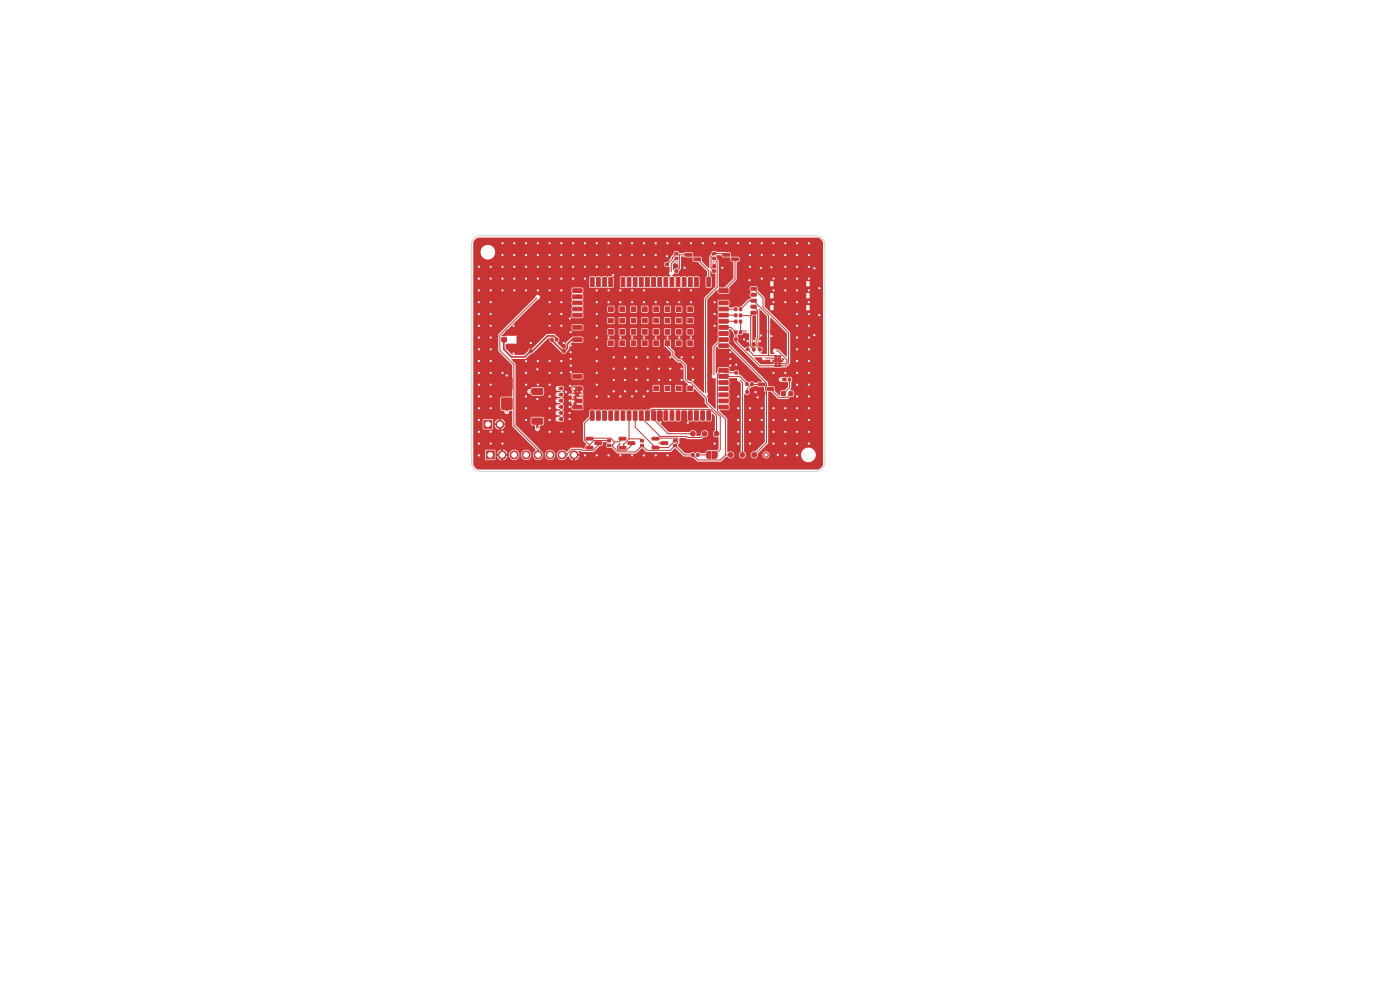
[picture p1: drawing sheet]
<svg xmlns="http://www.w3.org/2000/svg" width="297mm" height="210mm" viewBox="0 0 297 210" stroke-linecap="round" stroke-linejoin="round" font-family="sans-serif">
<g fill="#c83434" stroke="#c83434" stroke-width=".21">
<path d="M106.4 84.5h2.2v2.3h-2.2z"/>
<path d="M106.4 80.2h2.2v2.3h-2.2z"/>
<path d="M155.9 65.3h.4v.6h-.4z"/>
<path d="M156.9 65.3h.4v.6h-.4z"/>
<path d="M159.6 73.8h.6v.5h-.6z"/>
<path d="M159.6 72.9h.6v.5h-.6z"/>
<path d="M167.4 83.1h.8v.8h-.8z"/>
<path d="M165.8 83.1h.8v.8h-.8z"/>
<path d="M118.9 88.6h.5v.6h-.5z"/>
<path d="M119.8 88.6h.5v.6h-.5z"/>
<path d="M164.4 75.5h.4l.1 .2h-.5z"/>
<path d="M164.4 76h.4l.1 .2h-.5z"/>
<path d="M164.4 76.5h.4l.1 .2h-.5z"/>
<path d="M164.4 77h.4l.1 .2h-.5z"/>
<path d="M164.4 77.5h.4l.1 .2h-.5z"/>
<path d="M165.1 77.5h.5l.1 .2h-.5z"/>
<path d="M165.1 77h.5l.1 .2h-.5z"/>
<path d="M165.1 76.5h.5l.1 .2h-.5z"/>
<path d="M165.1 76h.5l.1 .2h-.5z"/>
<path d="M165.1 75.5h.5l.1 .2h-.5z"/>
<path d="M145.4 53.8h1.3l.1 .5h-1.4z"/>
<path d="M145.4 55.7h1.3l.1 .5h-1.4z"/>
<path d="M147.2 54.7h1.4l.1 .5-1.4 .1z"/>
<path d="M160.9 81.3h1.3l.1 .5h-1.4z"/>
<path d="M160.9 83.2h1.3l.1 .5h-1.4z"/>
<path d="M162.7 82.2h1.4l.1 .5-1.4 .1z"/>
<path d="M118.9 82.1h.5v.6h-.5z"/>
<path d="M119.8 82.1h.5v.6h-.5z"/>
<path d="M158.3 81.2h.4v.6h-.4z"/>
<path d="M159.3 81.2h.4v.6h-.4z"/>
<path d="M143.2 57.3h.6v.4h-.6z"/>
<path d="M143.2 56.3h.6v.4h-.6z"/>
<path d="M118.9 84.7h.5v.6h-.5z"/>
<path d="M119.8 84.7h.5v.6h-.5z"/>
<path d="M112.3 74.2h.6v.5h-.6z"/>
<path d="M112.3 73.3h.6v.5h-.6z"/>
<path d="M118.9 86h.5v.6h-.5z"/>
<path d="M119.8 86h.5v.6h-.5z"/>
<path d="M155.9 66.6h.4v.6h-.4z"/>
<path d="M156.9 66.6h.4v.6h-.4z"/>
<path d="M159.4 61l1-.1v.6l-1 .1z"/>
<path d="M159.4 63.5h1v.5l-1 .1z"/>
<path d="M159.4 66h1v.5l-1 .1z"/>
<path d="M159.4 59.7h1v.5l-1 .1z"/>
<path d="M159.4 62.2h1v.5l-1 .1z"/>
<path d="M159.4 64.8l1-.1v.6l-1 .1z"/>
<path d="M161.4 70.1h1.2l.1 .3-1.2 .1z"/>
<path d="M163.4 70.1h1.2l.1 .3-1.2 .1z"/>
<path d="M172.8 69.5h1.6v1.2h-1.6z"/>
<path d="M172.7 66.3h.6l.1 .4-.7 .1z"/>
<path d="M172.7 61.2h.6l.1 .4-.7 .1z"/>
<path d="M172.8 57.3h1.6v1.2h-1.6z"/>
<path d="M161.4 57.5h1.2l.1 .4h-1.2z"/>
<path d="M163.4 57.5h1.2l.1 .4h-1.2z"/>
<path d="M131.4 92.8h1.3l.1 .5h-1.4z"/>
<path d="M131.4 94.7h1.3l.1 .5h-1.4z"/>
<path d="M133.2 93.7h1.4l.1 .5-1.4 .1z"/>
<path d="M116.9 71.8h.4v.5h-.4z"/>
<path d="M117.9 71.8h.4v.5h-.4z"/>
<path d="M143.2 54.6h.6v.4h-.6z"/>
<path d="M143.2 53.6h.6v.4h-.6z"/>
<path d="M118.9 87.3h.5v.6h-.5z"/>
<path d="M119.8 87.3h.5v.6h-.5z"/>
<path d="M158.3 82.9h.4v.6h-.4z"/>
<path d="M159.3 82.9h.4v.6h-.4z"/>
<path d="M112.9 82.4h2.1l.2 .2v.9l-.3 .2h-1.9l-.2-.3z"/>
<path d="M112.9 79.4l2.1-.1 .2 .3v.9l-.3 .1h-1.9l-.2-.2z"/>
<path d="M150 95.9l.9-.1v1.5l-.6-.1-.4-.2v-.7z"/>
<path d="M151.2 95.8h.5l.4 .2v.9l-.2 .3-.7 .1z"/>
<path d="M151.2 54.6h.6v.4h-.6z"/>
<path d="M151.2 53.6h.6v.4h-.6z"/>
<path d="M152.5 86h1.9l.1 .7h-1.9z"/>
<path d="M152.5 84.7h1.9l.1 .7h-1.9z"/>
<path d="M152.5 83.4h1.9l.1 .7h-1.9z"/>
<path d="M152.5 82.1h1.9l.1 .7h-1.9z"/>
<path d="M152.5 80.8h1.9l.1 .7h-1.9z"/>
<path d="M152.5 79.5h1.9l.1 .7h-1.9z"/>
<path d="M152.5 78.2h1.9l.1 .7h-1.9z"/>
<path d="M152.5 76.9h1.9l.1 .7h-1.9z"/>
<path d="M152.5 75.6h1.9l.1 .7h-1.9z"/>
<path d="M152.5 74.3h1.9l.1 .7h-1.9z"/>
<path d="M152.5 73h1.9l.1 .7h-1.9z"/>
<path d="M152.5 71.7h1.9l.1 .7h-1.9z"/>
<path d="M152.5 70.4h1.9l.1 .7h-1.9z"/>
<path d="M152.5 69.1h1.9l.1 .7h-1.9z"/>
<path d="M152.5 67.8h1.9l.1 .7h-1.9z"/>
<path d="M152.5 66.5h1.9l.1 .7h-1.9z"/>
<path d="M152.5 65.2h1.9l.1 .7h-1.9z"/>
<path d="M152.5 63.9h1.9l.1 .7h-1.9z"/>
<path d="M152.5 62.6h1.9l.1 .7h-1.9z"/>
<path d="M152.5 61.3h1.9l.1 .7h-1.9z"/>
<path d="M150 58.9h.7v1.9h-.7z"/>
<path d="M148.7 58.9h.7v1.9h-.7z"/>
<path d="M147.4 58.9h.7v1.9h-.7z"/>
<path d="M146.1 58.9h.7v1.9h-.7z"/>
<path d="M144.8 58.9h.7v1.9h-.7z"/>
<path d="M143.5 58.9h.7v1.9h-.7z"/>
<path d="M142.2 58.9h.7v1.9h-.7z"/>
<path d="M140.9 58.9h.7v1.9h-.7z"/>
<path d="M139.6 58.9h.7v1.9h-.7z"/>
<path d="M138.3 58.9h.7v1.9h-.7z"/>
<path d="M137 58.9h.7v1.9h-.7z"/>
<path d="M135.7 58.9h.7v1.9h-.7z"/>
<path d="M134.4 58.9h.7v1.9h-.7z"/>
<path d="M133.1 58.9h.7v1.9h-.7z"/>
<path d="M131.8 58.9h.7v1.9h-.7z"/>
<path d="M130.5 58.9h.7v1.9h-.7z"/>
<path d="M129.2 58.9h.7v1.9h-.7z"/>
<path d="M127.9 58.9h.7v1.9h-.7z"/>
<path d="M126.6 58.9h.7v1.9h-.7z"/>
<path d="M125.3 58.9h.7v1.9h-.7z"/>
<path d="M121.5 61.3h1.9l.1 .7h-1.9z"/>
<path d="M121.5 62.6h1.9l.1 .7h-1.9z"/>
<path d="M121.5 63.9h1.9l.1 .7h-1.9z"/>
<path d="M121.5 65.2h1.9l.1 .7h-1.9z"/>
<path d="M121.5 66.5h1.9l.1 .7h-1.9z"/>
<path d="M121.5 67.8h1.9l.1 .7h-1.9z"/>
<path d="M121.5 69.1h1.9l.1 .7h-1.9z"/>
<path d="M121.5 70.4h1.9l.1 .7h-1.9z"/>
<path d="M121.5 71.7h1.9l.1 .7h-1.9z"/>
<path d="M121.5 73h1.9l.1 .7h-1.9z"/>
<path d="M121.5 74.3h1.9l.1 .7h-1.9z"/>
<path d="M121.5 75.6h1.9l.1 .7h-1.9z"/>
<path d="M121.5 76.9h1.9l.1 .7h-1.9z"/>
<path d="M121.5 78.2h1.9l.1 .7h-1.9z"/>
<path d="M121.5 79.5h1.9l.1 .7h-1.9z"/>
<path d="M121.5 80.8h1.9l.1 .7h-1.9z"/>
<path d="M121.5 82.1h1.9l.1 .7h-1.9z"/>
<path d="M121.5 83.4h1.9l.1 .7h-1.9z"/>
<path d="M121.5 84.7h1.9l.1 .7h-1.9z"/>
<path d="M121.5 86h1.9l.1 .7h-1.9z"/>
<path d="M125.3 87.2h.7v1.9h-.7z"/>
<path d="M126.6 87.2h.7v1.9h-.7z"/>
<path d="M127.9 87.2h.7v1.9h-.7z"/>
<path d="M129.2 87.2h.7v1.9h-.7z"/>
<path d="M130.5 87.2h.7v1.9h-.7z"/>
<path d="M131.8 87.2h.7v1.9h-.7z"/>
<path d="M133.1 87.2h.7v1.9h-.7z"/>
<path d="M134.4 87.2h.7v1.9h-.7z"/>
<path d="M135.7 87.2h.7v1.9h-.7z"/>
<path d="M137 87.2h.7v1.9h-.7z"/>
<path d="M138.3 87.2h.7v1.9h-.7z"/>
<path d="M139.6 87.2h.7v1.9h-.7z"/>
<path d="M140.9 87.2h.7v1.9h-.7z"/>
<path d="M142.2 87.2h.7v1.9h-.7z"/>
<path d="M143.5 87.2h.7v1.9h-.7z"/>
<path d="M144.8 87.2h.7v1.9h-.7z"/>
<path d="M146.1 87.2h.7v1.9h-.7z"/>
<path d="M147.4 87.2h.7v1.9h-.7z"/>
<path d="M148.7 87.2h.7v1.9h-.7z"/>
<path d="M150 87.2h.7v1.9h-.7z"/>
<path d="M145.9 81.9h1v1h-1z"/>
<path d="M143.5 81.9h1v1h-1z"/>
<path d="M141.1 81.9h1v1h-1z"/>
<path d="M138.7 81.9h1v1h-1z"/>
<path d="M136.3 81.9h1v1h-1z"/>
<path d="M133.9 81.9h1v1h-1z"/>
<path d="M131.5 81.9h1v1h-1z"/>
<path d="M129.1 81.9h1v1h-1z"/>
<path d="M145.9 79.5h1v1h-1z"/>
<path d="M143.5 79.5h1v1h-1z"/>
<path d="M141.1 79.5h1v1h-1z"/>
<path d="M138.7 79.5h1v1h-1z"/>
<path d="M136.3 79.5h1v1h-1z"/>
<path d="M133.9 79.5h1v1h-1z"/>
<path d="M131.5 79.5h1v1h-1z"/>
<path d="M129.1 79.5h1v1h-1z"/>
<path d="M145.9 77.1h1v1h-1z"/>
<path d="M143.5 77.1h1v1h-1z"/>
<path d="M141.1 77.1h1v1h-1z"/>
<path d="M138.7 77.1h1v1h-1z"/>
<path d="M136.3 77.1h1v1h-1z"/>
<path d="M133.9 77.1h1v1h-1z"/>
<path d="M131.5 77.1h1v1h-1z"/>
<path d="M129.1 77.1h1v1h-1z"/>
<path d="M145.9 74.7h1v1h-1z"/>
<path d="M143.5 74.7h1v1h-1z"/>
<path d="M141.1 74.7h1v1h-1z"/>
<path d="M138.7 74.7h1v1h-1z"/>
<path d="M136.3 74.7h1v1h-1z"/>
<path d="M133.9 74.7h1v1h-1z"/>
<path d="M131.5 74.7h1v1h-1z"/>
<path d="M129.1 74.7h1v1h-1z"/>
<path d="M145.9 72.3h1v1h-1z"/>
<path d="M143.5 72.3h1v1h-1z"/>
<path d="M141.1 72.3h1v1h-1z"/>
<path d="M138.7 72.3h1v1h-1z"/>
<path d="M136.3 72.3h1v1h-1z"/>
<path d="M133.9 72.3h1v1h-1z"/>
<path d="M131.5 72.3h1v1h-1z"/>
<path d="M129.1 72.3h1v1h-1z"/>
<path d="M145.9 69.9h1v1h-1z"/>
<path d="M143.5 69.9h1v1h-1z"/>
<path d="M141.1 69.9h1v1h-1z"/>
<path d="M138.7 69.9h1v1h-1z"/>
<path d="M136.3 69.9h1v1h-1z"/>
<path d="M133.9 69.9h1v1h-1z"/>
<path d="M131.5 69.9h1v1h-1z"/>
<path d="M129.1 69.9h1v1h-1z"/>
<path d="M145.9 67.5h1v1h-1z"/>
<path d="M143.5 67.5h1v1h-1z"/>
<path d="M141.1 67.5h1v1h-1z"/>
<path d="M138.7 67.5h1v1h-1z"/>
<path d="M136.3 67.5h1v1h-1z"/>
<path d="M133.9 67.5h1v1h-1z"/>
<path d="M131.5 67.5h1v1h-1z"/>
<path d="M129.1 67.5h1v1h-1z"/>
<path d="M145.9 65.1h1v1h-1z"/>
<path d="M143.5 65.1h1v1h-1z"/>
<path d="M141.1 65.1h1v1h-1z"/>
<path d="M138.7 65.1h1v1h-1z"/>
<path d="M136.3 65.1h1v1h-1z"/>
<path d="M133.9 65.1h1v1h-1z"/>
<path d="M131.5 65.1h1v1h-1z"/>
<path d="M129.1 65.1h1v1h-1z"/>
<path d="M141.2 55.8h.6v.5h-.6z"/>
<path d="M141.2 54.9h.6v.5h-.6z"/>
<path d="M158.3 73.8h.6v.5h-.6z"/>
<path d="M158.3 72.9h.6v.5h-.6z"/>
<path d="M155.9 78.8h.6v.5h-.6z"/>
<path d="M155.9 77.9h.6v.5h-.6z"/>
<path d="M155.9 70.2h.4v.6h-.4z"/>
<path d="M156.9 70.2h.4v.6h-.4z"/>
<path d="M135.9 94.3h.6v.4h-.6z"/>
<path d="M135.9 93.3h.6v.4h-.6z"/>
<path d="M102.7 89.1h1.7v1.7h-1.7z"/>
<path d="M138.4 92.8h1.3l.1 .5h-1.4z"/>
<path d="M138.4 94.7h1.3l.1 .5h-1.4z"/>
<path d="M140.2 93.7h1.4l.1 .5-1.4 .1z"/>
<path d="M166.3 80.2h.4v.6h-.4z"/>
<path d="M167.3 80.2h.4v.6h-.4z"/>
<path d="M153.4 53.8h1.3l.1 .5h-1.4z"/>
<path d="M153.4 55.7h1.3l.1 .5h-1.4z"/>
<path d="M155.2 54.7h1.4l.1 .5-1.4 .1z"/>
<path d="M160.9 73.8h.6v.5h-.6z"/>
<path d="M160.9 72.9h.6v.5h-.6z"/>
<path d="M142.9 94.3h.6v.4h-.6z"/>
<path d="M142.9 93.3h.6v.4h-.6z"/>
<path d="M112.9 88.7h2.1l.2 .2v.9l-.3 .2h-1.9l-.2-.3z"/>
<path d="M112.9 85.7l2.1-.1 .2 .2v1l-.3 .1h-1.9l-.2-.2z"/>
<path d="M146.8 96.2h.4v.6h-.4z"/>
<path d="M147.8 96.2h.4v.6h-.4z"/>
<path d="M155.9 71.7h.5v.6h-.5z"/>
<path d="M156.8 71.7h.5v.6h-.5z"/>
<path d="M119.3 74.2h.6v.5h-.6z"/>
<path d="M119.3 73.3h.6v.5h-.6z"/>
<path d="M128.9 94.3h.6v.4h-.6z"/>
<path d="M128.9 93.3h.6v.4h-.6z"/>
<path d="M124.4 92.8h1.3l.1 .5h-1.4z"/>
<path d="M124.4 94.7h1.3l.1 .5h-1.4z"/>
<path d="M126.2 93.7h1.4l.1 .5-1.4 .1z"/>
<path d="M118.9 83.4h.5v.6h-.5z"/>
<path d="M119.8 83.4h.5v.6h-.5z"/>
<path d="M155.9 67.9h.4v.6h-.4z"/>
<path d="M156.9 67.9h.4v.6h-.4z"/>
<path d="M151.2 57.3h.6v.4h-.6z"/>
<path d="M151.2 56.3h.6v.4h-.6z"/>
<path d="M106.5 71.6h.9v.9h-.9z"/>
<path d="M107.4 70.1h2l.2 .2v.6l-.3 .2h-1.8l-.1-.2z"/>
<path d="M107.4 73.1l2-.1 .2 .3v.6l-.3 .1h-1.8l-.1-.2z"/>
<path d="M103.1 95.7h1.7v1.7h-1.7z"/>
<circle cx="147" cy="92" r=".5"/>
<circle cx="152" cy="92" r=".5"/>
<circle cx="165" cy="96.5" r=".5"/>
<circle cx="160" cy="96.5" r=".5"/>
<circle cx="155" cy="96.5" r=".5"/>
<circle cx="162.5" cy="96.5" r=".5"/>
<circle cx="106" cy="90" r=".85"/>
<circle cx="149.5" cy="92" r=".5"/>
<circle cx="157.5" cy="96.5" r=".5"/>
<circle cx="106.5" cy="96.5" r=".85"/>
<circle cx="109.1" cy="96.5" r=".85"/>
<circle cx="111.6" cy="96.5" r=".85"/>
<circle cx="114.2" cy="96.5" r=".85"/>
<circle cx="116.7" cy="96.5" r=".85"/>
<circle cx="119.2" cy="96.5" r=".85"/>
<circle cx="121.8" cy="96.5" r=".85"/>
</g>
<g fill="#ececec" stroke="#ececec" stroke-width=".21">
<circle cx="112.4" cy="83" r=".25"/>
<circle cx="118.4" cy="82.4" r=".25"/>
<circle cx="123.2" cy="83.7" r=".25"/>
<circle cx="162.5" cy="96.5" r=".25"/>
<circle cx="121.6" cy="85.2" r=".25"/>
<circle cx="118.4" cy="87.6" r=".25"/>
<circle cx="118.4" cy="86.3" r=".25"/>
<circle cx="118.4" cy="83.7" r=".25"/>
<circle cx="118.4" cy="88.9" r=".25"/>
<circle cx="121.7" cy="82.5" r=".25"/>
<circle cx="114" cy="91" r=".25"/>
<circle cx="107.5" cy="87.3" r=".25"/>
<circle cx="118.4" cy="85" r=".25"/>
<circle cx="121.7" cy="83.9" r=".25"/>
<circle cx="165.7" cy="80.5" r=".25"/>
<circle cx="145.9" cy="89.7" r=".25"/>
<circle cx="116.6" cy="91.6" r=".25"/>
<circle cx="131.6" cy="84.1" r=".25"/>
<circle cx="139.1" cy="64.1" r=".25"/>
<circle cx="121.6" cy="59.1" r=".25"/>
<circle cx="114" cy="78.3" r=".25"/>
<circle cx="139.1" cy="96.6" r=".25"/>
<circle cx="101.6" cy="79.1" r=".25"/>
<circle cx="120.8" cy="86.3" r=".25"/>
<circle cx="139.1" cy="71.6" r=".25"/>
<circle cx="156.6" cy="84.1" r=".25"/>
<circle cx="132.6" cy="75.8" r=".25"/>
<circle cx="173.8" cy="61.1" r=".25"/>
<circle cx="124.1" cy="56.6" r=".25"/>
<circle cx="151.5" cy="55.7" r=".25"/>
<circle cx="136.6" cy="61.6" r=".25"/>
<circle cx="104.1" cy="59.1" r=".25"/>
<circle cx="166.6" cy="79.1" r=".25"/>
<circle cx="169.1" cy="79.1" r=".25"/>
<circle cx="140.1" cy="89.6" r=".25"/>
<circle cx="126.6" cy="84.1" r=".25"/>
<circle cx="109.1" cy="61.6" r=".25"/>
<circle cx="136.6" cy="84.1" r=".25"/>
<circle cx="169.1" cy="96.6" r=".25"/>
<circle cx="111.6" cy="51.6" r=".25"/>
<circle cx="147" cy="80.6" r=".25"/>
<circle cx="104.1" cy="81.6" r=".25"/>
<circle cx="116.6" cy="51.6" r=".25"/>
<circle cx="166.6" cy="61.6" r=".25"/>
<circle cx="136.6" cy="96.6" r=".25"/>
<circle cx="171.6" cy="69.1" r=".25"/>
<circle cx="111.6" cy="81.6" r=".25"/>
<circle cx="158.6" cy="72.4" r=".25"/>
<circle cx="142.2" cy="80.6" r=".25"/>
<circle cx="112.6" cy="72.8" r=".25"/>
<circle cx="126.6" cy="79.1" r=".25"/>
<circle cx="166.6" cy="91.6" r=".25"/>
<circle cx="104.1" cy="94.1" r=".25"/>
<circle cx="161.4" cy="71.2" r=".25"/>
<circle cx="106.6" cy="61.6" r=".25"/>
<circle cx="114.1" cy="56.6" r=".25"/>
<circle cx="121.6" cy="56.6" r=".25"/>
<circle cx="119.1" cy="61.6" r=".25"/>
<circle cx="161.6" cy="86.6" r=".25"/>
<circle cx="114.1" cy="81.6" r=".25"/>
<circle cx="153.2" cy="56.8" r=".25"/>
<circle cx="116.6" cy="64.1" r=".25"/>
<circle cx="142.2" cy="78.2" r=".25"/>
<circle cx="169.1" cy="71.6" r=".25"/>
<circle cx="163.6" cy="71.3" r=".25"/>
<circle cx="144.6" cy="78.2" r=".25"/>
<circle cx="169.1" cy="94.1" r=".25"/>
<circle cx="104.1" cy="91.6" r=".25"/>
<circle cx="161.6" cy="91.6" r=".25"/>
<circle cx="126.6" cy="96.6" r=".25"/>
<circle cx="139.8" cy="80.6" r=".25"/>
<circle cx="169.1" cy="66.6" r=".25"/>
<circle cx="116.6" cy="76.6" r=".25"/>
<circle cx="146.6" cy="51.6" r=".25"/>
<circle cx="166.6" cy="96.6" r=".25"/>
<circle cx="160.3" cy="83.2" r=".25"/>
<circle cx="131.6" cy="56.6" r=".25"/>
<circle cx="119.1" cy="69.1" r=".25"/>
<circle cx="121.1" cy="73.3" r=".25"/>
<circle cx="121.1" cy="76.1" r=".25"/>
<circle cx="116.6" cy="81.6" r=".25"/>
<circle cx="121.1" cy="77.5" r=".25"/>
<circle cx="154.1" cy="51.6" r=".25"/>
<circle cx="107.5" cy="79.6" r=".25"/>
<circle cx="154.9" cy="77.5" r=".25"/>
<circle cx="109.1" cy="54.1" r=".25"/>
<circle cx="139.1" cy="56.6" r=".25"/>
<circle cx="156.6" cy="91.6" r=".25"/>
<circle cx="104.1" cy="66.6" r=".25"/>
<circle cx="116.6" cy="59.1" r=".25"/>
<circle cx="151.6" cy="51.6" r=".25"/>
<circle cx="101.6" cy="96.6" r=".25"/>
<circle cx="101.6" cy="89.1" r=".25"/>
<circle cx="143.5" cy="55.7" r=".25"/>
<circle cx="144.6" cy="80.6" r=".25"/>
<circle cx="135" cy="78.2" r=".25"/>
<circle cx="104.1" cy="71.6" r=".25"/>
<circle cx="116.6" cy="69.1" r=".25"/>
<circle cx="119.6" cy="72.8" r=".25"/>
<circle cx="144.1" cy="71.6" r=".25"/>
<circle cx="104.1" cy="61.6" r=".25"/>
<circle cx="106.6" cy="54.1" r=".25"/>
<circle cx="171.6" cy="56.6" r=".25"/>
<circle cx="171.6" cy="64.1" r=".25"/>
<circle cx="141.6" cy="71.6" r=".25"/>
<circle cx="137.4" cy="75.8" r=".25"/>
<circle cx="109.1" cy="51.6" r=".25"/>
<circle cx="120.8" cy="83.7" r=".25"/>
<circle cx="171.6" cy="89.1" r=".25"/>
<circle cx="137.4" cy="80.6" r=".25"/>
<circle cx="164.1" cy="61.6" r=".25"/>
<circle cx="120.8" cy="85" r=".25"/>
<circle cx="141.5" cy="54.4" r=".25"/>
<circle cx="111.6" cy="76.6" r=".25"/>
<circle cx="161.6" cy="54.1" r=".25"/>
<circle cx="141.6" cy="51.6" r=".25"/>
<circle cx="119.1" cy="91.6" r=".25"/>
<circle cx="166.6" cy="51.6" r=".25"/>
<circle cx="164.1" cy="86.6" r=".25"/>
<circle cx="130.1" cy="58.3" r=".25"/>
<circle cx="159.1" cy="54.1" r=".25"/>
<circle cx="136.6" cy="56.6" r=".25"/>
<circle cx="126.6" cy="61.6" r=".25"/>
<circle cx="156.2" cy="77.4" r=".25"/>
<circle cx="101.6" cy="69.1" r=".25"/>
<circle cx="146.6" cy="64.1" r=".25"/>
<circle cx="129.1" cy="84.1" r=".25"/>
<circle cx="156.6" cy="86.6" r=".25"/>
<circle cx="163.6" cy="76.6" r=".25"/>
<circle cx="120.8" cy="88.9" r=".25"/>
<circle cx="126.6" cy="56.6" r=".25"/>
<circle cx="161.6" cy="51.6" r=".25"/>
<circle cx="126.6" cy="54.1" r=".25"/>
<circle cx="169.1" cy="84.1" r=".25"/>
<circle cx="106.6" cy="59.1" r=".25"/>
<circle cx="164.1" cy="54.1" r=".25"/>
<circle cx="173.8" cy="66.8" r=".25"/>
<circle cx="129.1" cy="56.6" r=".25"/>
<circle cx="116.6" cy="61.6" r=".25"/>
<circle cx="119.1" cy="59.1" r=".25"/>
<circle cx="116.6" cy="89.1" r=".25"/>
<circle cx="159.1" cy="89.1" r=".25"/>
<circle cx="161.2" cy="72.4" r=".25"/>
<circle cx="157.8" cy="72" r=".25"/>
<circle cx="111.6" cy="54.1" r=".25"/>
<circle cx="132.6" cy="83" r=".25"/>
<circle cx="145.2" cy="56.8" r=".25"/>
<circle cx="159.1" cy="91.6" r=".25"/>
<circle cx="141.6" cy="96.6" r=".25"/>
<circle cx="159.1" cy="56.6" r=".25"/>
<circle cx="171.6" cy="74.1" r=".25"/>
<circle cx="151.6" cy="94.1" r=".25"/>
<circle cx="169.1" cy="69.1" r=".25"/>
<circle cx="116.6" cy="66.6" r=".25"/>
<circle cx="166.6" cy="94.1" r=".25"/>
<circle cx="136.6" cy="71.6" r=".25"/>
<circle cx="164.1" cy="59.1" r=".25"/>
<circle cx="134.1" cy="84.1" r=".25"/>
<circle cx="149.1" cy="51.6" r=".25"/>
<circle cx="130.2" cy="80.6" r=".25"/>
<circle cx="169.1" cy="59.1" r=".25"/>
<circle cx="163.6" cy="56.7" r=".25"/>
<circle cx="159.1" cy="86.6" r=".25"/>
<circle cx="129.1" cy="71.6" r=".25"/>
<circle cx="171.6" cy="59.1" r=".25"/>
<circle cx="169.1" cy="51.6" r=".25"/>
<circle cx="121.1" cy="70.5" r=".25"/>
<circle cx="101.6" cy="91.6" r=".25"/>
<circle cx="101.6" cy="66.6" r=".25"/>
<circle cx="171.6" cy="79.1" r=".25"/>
<circle cx="156.6" cy="94.1" r=".25"/>
<circle cx="144.1" cy="64.1" r=".25"/>
<circle cx="119.1" cy="76.6" r=".25"/>
<circle cx="144.1" cy="61.6" r=".25"/>
<circle cx="164.1" cy="79.1" r=".25"/>
<circle cx="126.6" cy="69.1" r=".25"/>
<circle cx="147" cy="78.2" r=".25"/>
<circle cx="146.6" cy="71.6" r=".25"/>
<circle cx="139.8" cy="78.2" r=".25"/>
<circle cx="171.6" cy="54.1" r=".25"/>
<circle cx="172.8" cy="56.9" r=".25"/>
<circle cx="119.1" cy="54.1" r=".25"/>
<circle cx="136.6" cy="51.6" r=".25"/>
<circle cx="132.6" cy="78.2" r=".25"/>
<circle cx="101.6" cy="74.1" r=".25"/>
<circle cx="169.1" cy="86.6" r=".25"/>
<circle cx="172.8" cy="71.1" r=".25"/>
<circle cx="169.1" cy="54.1" r=".25"/>
<circle cx="135" cy="80.6" r=".25"/>
<circle cx="119.1" cy="64.1" r=".25"/>
<circle cx="166.6" cy="86.6" r=".25"/>
<circle cx="124.1" cy="59.1" r=".25"/>
<circle cx="114.1" cy="54.1" r=".25"/>
<circle cx="114.1" cy="51.6" r=".25"/>
<circle cx="114.1" cy="61.6" r=".25"/>
<circle cx="171.6" cy="71.6" r=".25"/>
<circle cx="132.6" cy="80.6" r=".25"/>
<circle cx="156.6" cy="89.1" r=".25"/>
<circle cx="161.6" cy="59.1" r=".25"/>
<circle cx="134.1" cy="96.6" r=".25"/>
<circle cx="166.6" cy="64.1" r=".25"/>
<circle cx="104.1" cy="79.1" r=".25"/>
<circle cx="104.1" cy="56.6" r=".25"/>
<circle cx="126.6" cy="66.6" r=".25"/>
<circle cx="159.1" cy="94.1" r=".25"/>
<circle cx="121.6" cy="91.6" r=".25"/>
<circle cx="108.9" cy="75" r=".25"/>
<circle cx="104.1" cy="69.1" r=".25"/>
<circle cx="131.6" cy="54.1" r=".25"/>
<circle cx="144.1" cy="51.6" r=".25"/>
<circle cx="111.6" cy="59.1" r=".25"/>
<circle cx="109.1" cy="59.1" r=".25"/>
<circle cx="104.1" cy="84.1" r=".25"/>
<circle cx="144.6" cy="75.8" r=".25"/>
<circle cx="137.4" cy="83" r=".25"/>
<circle cx="111.6" cy="61.6" r=".25"/>
<circle cx="129.1" cy="51.6" r=".25"/>
<circle cx="169.1" cy="61.6" r=".25"/>
<circle cx="130.2" cy="75.8" r=".25"/>
<circle cx="126.6" cy="74.1" r=".25"/>
<circle cx="120.1" cy="83.2" r=".25"/>
<circle cx="169.1" cy="81.6" r=".25"/>
<circle cx="164.1" cy="64.1" r=".25"/>
<circle cx="161.6" cy="89.1" r=".25"/>
<circle cx="101.6" cy="56.6" r=".25"/>
<circle cx="171.6" cy="86.6" r=".25"/>
<circle cx="130.2" cy="83" r=".25"/>
<circle cx="142.2" cy="75.8" r=".25"/>
<circle cx="166.6" cy="89.1" r=".25"/>
<circle cx="135" cy="83" r=".25"/>
<circle cx="124.1" cy="51.6" r=".25"/>
<circle cx="147" cy="75.8" r=".25"/>
<circle cx="101.6" cy="86.6" r=".25"/>
<circle cx="129.1" cy="61.6" r=".25"/>
<circle cx="135" cy="75.8" r=".25"/>
<circle cx="121.1" cy="74.7" r=".25"/>
<circle cx="104.1" cy="74.1" r=".25"/>
<circle cx="159.9" cy="72.4" r=".25"/>
<circle cx="101.6" cy="81.6" r=".25"/>
<circle cx="171.6" cy="76.6" r=".25"/>
<circle cx="131.6" cy="96.6" r=".25"/>
<circle cx="131.6" cy="61.6" r=".25"/>
<circle cx="124.1" cy="96.6" r=".25"/>
<circle cx="111.6" cy="86.6" r=".25"/>
<circle cx="119.1" cy="66.6" r=".25"/>
<circle cx="139.1" cy="51.6" r=".25"/>
<circle cx="160.7" cy="84.3" r=".25"/>
<circle cx="126.6" cy="64.1" r=".25"/>
<circle cx="171.6" cy="91.6" r=".25"/>
<circle cx="124.1" cy="54.1" r=".25"/>
<circle cx="120.8" cy="87.6" r=".25"/>
<circle cx="146.6" cy="61.6" r=".25"/>
<circle cx="165" cy="96.5" r=".25"/>
<circle cx="116.6" cy="79.1" r=".25"/>
<circle cx="164.1" cy="94.1" r=".25"/>
<circle cx="141.6" cy="64.1" r=".25"/>
<circle cx="129.1" cy="54.1" r=".25"/>
<circle cx="131.6" cy="71.6" r=".25"/>
<circle cx="111.6" cy="79.1" r=".25"/>
<circle cx="106.6" cy="91.6" r=".25"/>
<circle cx="111.6" cy="84.1" r=".25"/>
<circle cx="166.6" cy="54.1" r=".25"/>
<circle cx="114.1" cy="76.6" r=".25"/>
<circle cx="109" cy="69.1" r=".25"/>
<circle cx="121.6" cy="54.1" r=".25"/>
<circle cx="169.1" cy="56.6" r=".25"/>
<circle cx="119.1" cy="79.1" r=".25"/>
<circle cx="126.6" cy="76.6" r=".25"/>
<circle cx="126.6" cy="81.6" r=".25"/>
<circle cx="101.6" cy="76.6" r=".25"/>
<circle cx="116.6" cy="86.6" r=".25"/>
<circle cx="121" cy="81.9" r=".25"/>
<circle cx="169.1" cy="76.6" r=".25"/>
<circle cx="136.6" cy="54.1" r=".25"/>
<circle cx="137.4" cy="78.2" r=".25"/>
<circle cx="136.6" cy="64.1" r=".25"/>
<circle cx="171.6" cy="66.6" r=".25"/>
<circle cx="116.6" cy="56.6" r=".25"/>
<circle cx="116.6" cy="54.1" r=".25"/>
<circle cx="159.1" cy="51.6" r=".25"/>
<circle cx="111.6" cy="56.6" r=".25"/>
<circle cx="164.1" cy="91.6" r=".25"/>
<circle cx="161.4" cy="56.8" r=".25"/>
<circle cx="171.6" cy="81.6" r=".25"/>
<circle cx="106.6" cy="56.6" r=".25"/>
<circle cx="120.9" cy="67.5" r=".25"/>
<circle cx="130.2" cy="78.2" r=".25"/>
<circle cx="139.1" cy="54.1" r=".25"/>
<circle cx="104.1" cy="86.6" r=".25"/>
<circle cx="101.6" cy="61.6" r=".25"/>
<circle cx="169.1" cy="89.1" r=".25"/>
<circle cx="166.4" cy="76.6" r=".25"/>
<circle cx="101.6" cy="59.1" r=".25"/>
<circle cx="171.6" cy="94.1" r=".25"/>
<circle cx="116.6" cy="84.1" r=".25"/>
<circle cx="134.1" cy="61.6" r=".25"/>
<circle cx="131.6" cy="64.1" r=".25"/>
<circle cx="166.6" cy="59.1" r=".25"/>
<circle cx="151.6" cy="66.6" r=".25"/>
<circle cx="101.6" cy="94.1" r=".25"/>
<circle cx="164.1" cy="89.1" r=".25"/>
<circle cx="104.1" cy="76.6" r=".25"/>
<circle cx="109.1" cy="56.6" r=".25"/>
<circle cx="169.1" cy="74.1" r=".25"/>
<circle cx="126.6" cy="71.6" r=".25"/>
<circle cx="101.6" cy="84.1" r=".25"/>
<circle cx="101.6" cy="64.1" r=".25"/>
<circle cx="111.6" cy="89.1" r=".25"/>
<circle cx="114.1" cy="59.1" r=".25"/>
<circle cx="154.9" cy="76.1" r=".25"/>
<circle cx="164.1" cy="51.6" r=".25"/>
<circle cx="151.6" cy="69.1" r=".25"/>
<circle cx="121.1" cy="79" r=".25"/>
<circle cx="166.6" cy="56.6" r=".25"/>
<circle cx="119.1" cy="51.6" r=".25"/>
<circle cx="106.6" cy="51.6" r=".25"/>
<circle cx="131.6" cy="51.6" r=".25"/>
<circle cx="106.6" cy="79.1" r=".25"/>
<circle cx="154.9" cy="74.7" r=".25"/>
<circle cx="156.6" cy="51.6" r=".25"/>
<circle cx="126.6" cy="51.6" r=".25"/>
<circle cx="134.1" cy="54.1" r=".25"/>
<circle cx="139.8" cy="75.8" r=".25"/>
<circle cx="134.1" cy="51.6" r=".25"/>
<circle cx="129.1" cy="64.1" r=".25"/>
<circle cx="134.1" cy="56.6" r=".25"/>
<circle cx="134.1" cy="64.1" r=".25"/>
<circle cx="121.6" cy="51.6" r=".25"/>
<circle cx="159" cy="59.4" r=".25"/>
<circle cx="171.6" cy="61.6" r=".25"/>
<circle cx="151.6" cy="64.1" r=".25"/>
<circle cx="171.6" cy="51.6" r=".25"/>
<circle cx="169.1" cy="64.1" r=".25"/>
<circle cx="114" cy="84.6" r=".25"/>
<circle cx="106.6" cy="94.1" r=".25"/>
<circle cx="171.6" cy="84.1" r=".25"/>
<circle cx="101.6" cy="71.6" r=".25"/>
<circle cx="134.1" cy="71.6" r=".25"/>
<circle cx="129.1" cy="96.6" r=".25"/>
<circle cx="119.1" cy="56.6" r=".25"/>
<circle cx="104.1" cy="64.1" r=".25"/>
<circle cx="169.1" cy="91.6" r=".25"/>
<circle cx="139.5" cy="94" r=".25"/>
<circle cx="131.8" cy="94.2" r=".25"/>
<circle cx="142.4" cy="58" r=".25"/>
<circle cx="114.1" cy="63" r=".25"/>
<circle cx="149.7" cy="83.6" r=".25"/>
<circle cx="156.9" cy="80.5" r=".25"/>
<circle cx="151.5" cy="79.8" r=".25"/>
<circle cx="160.2" cy="74.9" r=".25"/>
<circle cx="162.1" cy="75.9" r=".25"/>
<circle cx="164.5" cy="74.4" r=".25"/>
<circle cx="161" cy="74.9" r=".25"/>
<circle cx="158.6" cy="70.2" r=".25"/>
</g>
<g fill="none" stroke="#c83434" stroke-width=".5">
<path d="M146.1 56h.1M146.1 56l-.5 .4M154.1 56l-.5 .4M154.1 56h.1M107.5 85.7v1.7M112.4 83h1.6M114 89.3v1.7M118.4 83.7h.7M118.4 88.9h.7M118.4 82.4h.7M118.4 85h.7M118.4 86.3h.7"/>
<path d="M118.4 87.6h.7M121.6 85.2l.9 1.2M121.7 83.9l.8 1.2M121.7 82.5l.8 1.2M122.5 82.4l.7 1.3M161.6 83.4l-.5 .5M165.7 80.5h.8"/>
</g>
<g fill="none" stroke="#c83434" stroke-width=".3">
<path d="M130.1 58.3l.7 1.6M141.5 54.4v.7M143.5 55.7v.8M146.1 56l-.9 .8M151.5 55.7v.8M154.1 56l-.9 .8M159 59.4l.9 .6M161.4 56.8l.6 .9M163.6 56.7l.4 1M172.8 56.9l.8 1M107.5 79.7v1.7M108.5 73.5l.4 1.5"/>
<path d="M108.9 69.1l-.4 1.5M112.6 72.8v.7M114 78.3v1.7M119.6 72.8v.7M120.9 67.5l1.6 .6M121.1 73.3l1.4 .1M121.1 70.5l1.4 .2M122.5 76l-1.4 .1M122.5 78.6l-1.4 .4M122.5 74.7h-1.4M122.5 77.3l-1.4 .2M129.6 77.6l.6 .6"/>
<path d="M129.6 75.2l.6 .6M132 75.2l.6 .6M132 77.6l.6 .6M134.4 75.2l.6 .6M134.4 77.6l.6 .6M136.8 75.2l.6 .6M136.8 77.6l.6 .6M139.2 77.6l.6 .6M139.2 75.2l.6 .6M141.6 77.6l.6 .6M141.6 75.2l.6 .6M144 77.6l.6 .6"/>
<path d="M144 75.2l.6 .6M146.4 75.2l.6 .6M146.4 77.6l.6 .6M153.5 74.7h1.4M153.5 76l1.4 .1M153.5 77.3l1.4 .2M156.2 77.4v.7M157.1 72h.7M158.6 72.4v.7M159.9 72.4v.7M161.2 72.4v.7M162 70.3l-.6 .9"/>
<path d="M163.6 76.6h1M164 70.3l-.4 1M165.4 76.6h1M173 66.5l.8 .3M173.6 70.1l-.8 1M173.8 61.1l-.8 .4M114 84.6v1.7M120.1 82.4v.8M120.1 88.9h.7M120.1 87.6h.7M120.1 83.7h.7M120.1 86.3h.7"/>
<path d="M120.1 85h.7M122.5 81.1l-1.5 .8M129.6 80l.6 .6M129.6 82.4l.6 .6M132 82.4l.6 .6M132 80l.6 .6M134.4 82.4l.6 .6M134.4 80l.6 .6M136.8 80l.6 .6M136.8 82.4l.6 .6M139.2 80l.6 .6M139.9 88.1l.2 1.5"/>
<path d="M141.6 80l.6 .6M144 80l.6 .6M145.2 88.1l.7 1.6M146.4 80l.6 .6M159.5 83.2h.8M161.6 83.4l-.9 .9"/>
</g>
<g fill="none" stroke="#c83434" stroke-width=".21">
<path d="M143.5 54.8l-1.1 1.1v2.1M144.1 54v2.9l-.6 .6M146.1 54h-2.3l-.3-.2-.8 .8v.3l-1.2 1.2M147.9 55l2.4 2.4v2.5M151.5 54.8l.6 .6v5.5l-2.4 2.5v20.2M154.1 54l-.3-.2h-2.3l-.7 .6v2.5l.7 .6M155.9 55v4.2l-2.4 2.5M114.1 63l-8 8.1v3.2l2.9 3v13l5.2 5.1v1.1M141.6 72.8v.8l1.2 1.1v.7l1.1 1.2h.5l1 .9v3l.7 .7h.4l3.3 3.3v.9l3 3v6.9l-1.2 1.2M153.5 79.8h3.4l1.6 1.7M153.5 73.4h1.2l7.9 7.9-.2 1.5 .2 .2v10.9l-2.6 2.6M153.5 72h-.5l-1.5 1.6v6.2"/>
<path d="M153.5 78.8h-.7l-.6 .7v7.7l1.7 1.7v7.6M153.5 78.6v.2M153.5 78.8l.3 .3h2.4M153.5 65.6h2.6M153.5 66.9h2.6M153.5 68.1l2.6 .1M157.1 65.6l1.8-1.8h1l3.1 3.2v8.4M157.1 66.9l2.2 .1M157.1 68.2v2.3M157.1 70.2h1.5M158.6 74.1l1.4 1.3h4.5l.1 .2h.8M159.3 67v6.4l.6 .7v.5l.3 .3"/>
<path d="M159.9 61.2l2 2v2l5.4 5.4v6.4l-.6 .6h-5.5l-5.1-5.1v-2l-1.1-1.1h-1.5M159.9 66.3l-.6 .7M159.9 65.1l.8 .8v5.7l-.1 .2v1.6l.6 .7v.7l-.2 .1M162.1 75.9l3.3 .2M164.5 74.4h.6l1.8 1.9v.5l-.3 .4-2-.1M125.1 94.4v.6M125.1 93.1l4.5-.1 .7 .7M125.6 88.1l-1.6 1.7v3.6l1.1 1M126.9 94v.4l-1.1 1.1-4.6-.2-.9 .9v.3h-1.1M129.2 93.5l-3.2-.1-.9 1M129.2 94.5h.6M130.3 93.7v.3l-.5 .5"/>
<path d="M132.1 93.1l-.7 .6h-1.1M133.5 93.1l-1.2 1.1v.5l-.2 .3M133.5 88.1v5M133.5 93.1h2.3l.4 .4M133.9 94v.5l-1 1h-1.6l-.3-.3v-.6l.4-.4h.4M134.8 88.1v2.5l4.3 4.4h2.6l1.5-1.5M136.1 88.1v.5l3.9 4h5.6l.3 .2h2.8l.8-.8M137.3 88.1v-.3l1-1h12.4l1.3 1.3v3.9M138.6 88.1v.8l3.1 3.1h5.3M139.1 93.1l.1-.2h4.4l.2 .2v.8l-1.6 1.6h-5l-1-1-1.4 1.4h-3.7l-1.3-1.4M139.5 94h.1M139.5 94h1.4"/>
<path d="M143.2 94.5l2 2h1.8l1.1 1.1h4.8l1-1.1M148 96.5h2.3M153.9 96.5h1.1M156.9 80.5l.6 .6v15.4M161.6 81.6l-2.1-.1-1 1v.7M163.4 82.5l1.8 1.8h1.8l.8-.8M167.5 80.5v1.7l-1.3 1.3"/>
</g>
<path d="M107 72l-.1 2.1 1.6 1.6h2.9l1.2-1.2h.3l3.3-3.2h1.3l.6 .7M117.1 72l2.3 2.5h.4l.6-.6v-.9l.9-1h1.2" fill="none" stroke="#c83434" stroke-width=".35"/>
<g fill="#c83434">
<path d="M139.3 87.2h1.3v1.9l.3 .3h.7a.41 .41 0 0 1 .6 0h.7a.41 .41 0 0 1 .6 0h.7l.3-.3 .1-1.9h1.2v1.9l.3 .3h.7a.41 .41 0 0 1 .6 0h.7a.41 .41 0 0 1 .6 0h.7a.41 .41 0 0 1 .6 0h.7l.2-.2 .1-1.4h.2l.4 .5v3a.82 .82 0 0 0-.3 1.1 .82 .82 0 0 0 1.1 .3l.1 2.5-.4 .4-1.9-.1-.4 .2-.3 .4h-.9l-.3-.2h-.5a.42 .42 0 0 1-.6 0h-.5l-.3 .2h-1.1l-1.5-1.5 .3-.6v-1l1.3-.1 .4 .3h2.9l.5-.4a.77 .77 0 0 0 1-.5 .77 .77 0 0 0-.4-1 .77 .77 0 0 0-1 .4v.5l-.2 .2h-.9a.82 .82 0 0 0-.3-1 .82 .82 0 0 0-1.1 .2h-4.4l-2.6-2.5z"/>
<path d="M151.8 73.7l.3-.2 .4 .5 2.3-.1 6.9 7-1.1 .3-1.3-.3a.66 .66 0 0 1-.8 0l-1.3-1.3-.4-.1-.2-.9-1.8 .1-.1-.5-.2-.3h-2l-.2 .3-.1 .7-.4 .3z"/>
<path d="M160.1 75.8h1.4a.61 .61 0 0 0 .4 .6 .61 .61 0 0 0 .6-.1l3.1 .2 .3-.1 .1-.5 .6 .5v.2l-.2 .2-2.1-.1-.3 .5h-2.6l-1.4-1.2z"/>
<path d="M163.4 67.4h.2l3.3 3.4v4.8h-.1l-1.6-1.5h-.3a.54 .54 0 0 0-.9 .1 .54 .54 0 0 0 .3 .8h-.9z"/>
<path d="M161 65.6h.2l1.5 1.5v8h-1.1l.2-1.2a.49 .49 0 0 0-.7-.4l-.2-.2v-1.3l.2-.3z"/>
<path d="M156.5 70.9l.9 .2 .3-.5 1.2 .1-.1 2.8-.5 .1-.3 .3-1.4-1.4z"/>
<path d="M159.8 66.9l.6 .1v4.5l-.2 .3-.1 1.7h-.3l-.2-.3v-6.1z"/>
<path d="M151.9 54.2l1.1-.1 .4 .5 1.5-.1 .1 .9 .6 .2v3.5l-2 1.9-1.1-.1v-5.4l-.4-.6z"/>
<path d="M142.8 56l.6-.6h.4v1.4l-.9 .5z"/>
<path d="M151.2 55.4l.3-.1 .3 .3-.1 1.4h-.2l-.3-.3z"/>
<path d="M100.9 50.7l.6-.3h72l.6 .3 .5 .8v47l-.7 .9-.4 .2h-72l-.6-.3-.5-.8v-1.1h2.5l.2 .2h1.8l.2-.2v-.7h.3l.3 .6 .5 .3h.1v-.6h.4v.6a1.14 1.14 0 0 0 1-.9h-.7v-.2h1a1.11 1.11 0 0 0 1.1 1.1 1.11 1.11 0 0 0 1.1-1.1h.3v.2a1.11 1.11 0 0 0 1.8 .7 1.11 1.11 0 0 0-.2-1.9 1.11 1.11 0 0 0-1.6 1h-.3v-.2a1.11 1.11 0 0 0-1.2-.9 1.11 1.11 0 0 0-1 1.1h-1v-.2h.7a1.14 1.14 0 0 0-1-.9v.6h-.4v-.6h-.1a1.15 1.15 0 0 0-.8 .9h.7v.4h-1v-1.1l-.2-.2h-1.8l-.2 .2v1.8h-2.5v-6.5h2l.2 .2h1.8l.2-.2v-.7h.3l.3 .6 .5 .3h.1v-.6h.4v.6a1.14 1.14 0 0 0 1-.9h-.7v-.4h.7l-.3-.6-.7-.3v.6h-.4v-.6a1.14 1.14 0 0 0-.9 .9h.7v.4h-1v-1.1l-.2-.2h-1.8l-.2 .2v1.8h-2v-16.6h5.3l3 3.2v6.6l-2.2 .1-.4 .3v2.3l.3 .3 .6 .1v.2a.55 .55 0 0 0 .6 .5 .55 .55 0 0 0 .5-.7h.6v3.3l5 4.9a1.12 1.12 0 0 0-.2 2 1.12 1.12 0 0 0 1.8-.9h.3v.2a1.11 1.11 0 0 0 1.2 .9 1.11 1.11 0 0 0 1-1.1h.3l.1 .2a1.19 1.19 0 0 0 1 .9 1.19 1.19 0 0 0 1.2-.8h.3a1.17 1.17 0 0 0 .9 .8v-.6h.4v.6l.8-.5 .1-.4h-.7v-.4h.7l-.1-.6 .7 .2h2.4l1.3-1.3 .6-.1 .2-.7h.6l.2 .1-.2 .8 .2 .3h.9l1.4 1.2h3.8l1.3-1.2 1 .9h5l1-.9 1.8 1.8 1.5 .1 .6 .2 .9 .8h5l1-1h.3a.78 .78 0 0 0 1.2 .1 .78 .78 0 0 0 0-1.2 .78 .78 0 0 0-1.2 .2v-7.2l-1.7-1.7 2-.2 .1-.2v-.7a.36 .36 0 0 1 .1-.6l-.1-.7a.36 .36 0 0 1 .1-.6l-.1-.7a.36 .36 0 0 1 .1-.6l-.1-.7a.36 .36 0 0 1 .1-.6l-.1-.7-.1-.3 .2-.3h1.5a.62 .62 0 0 0 .6 .8l.2 .3v14.5a.78 .78 0 0 0-.2 1.2 .78 .78 0 0 0 1.2 0 .78 .78 0 0 0-.2-1.2v-12.1l.1-.1a.61 .61 0 0 0 1-.1l-.1-.9 .6-.5 1.1-.2 .2 .2 1.3 .1v.7l.2 .3v10.5l-2 2a.77 .77 0 0 0-1 .5 .77 .77 0 0 0 .5 1 .77 .77 0 0 0 .9-.5l.1-.2h.9a.75 .75 0 0 0 .8 .8 .75 .75 0 0 0 .7-.7h6.7l.1 .2a1.56 1.56 0 0 0 2.5 .9 1.56 1.56 0 0 0-.4-2.6 1.56 1.56 0 0 0-2.2 1.5l-6.6-.1a.76 .76 0 0 0-.8-.8 .76 .76 0 0 0-.8 .8h-.9l-.1-.2 2.3-2.4v-10.8h.5l1.7 1.5h1.9l.5-.4h.6l.3-.3-.1-.9-.3-.2-.5-.1 .3-.4 .1-2.1-.2-.3h-.5a.42 .42 0 0 1-.6 0l-1.1 .1-.4 .4 .1 .3 .3 .3 1.1 .1 .3-.2 .2 .2-.1 1-.6 .6-.8 .2-.3 1-1-.9v-.9l-.3-.2h-1.1l-.1-.8-8.2-8.1a.35 .35 0 0 1 .1-.6l-.1-.7a.36 .36 0 0 1 .1-.6l-.1-.7-.1-.3 .3-.3 .6 .6 .3 .7-.2 1.1 .2 .6 5.2 5.1 5.7 .1 .9-.9v-6.6l-5.3-5.4-.1-.4h1.2v1.1h.7v-1.1h6.9v1.1h.7v-1.1h-9.5v-1.6l-.9-.9h2.1v1.1h.7v-1.1h-2.8h9.7v1.1h.7v-1.1h-10.4l-.6-.6v-.6l-.4-.3h-1.1l-.1 .3v.7a.23 .23 0 0 1 .3 .2 .23 .23 0 0 1-.3 .2v.8a.23 .23 0 0 1 .3 .2 .23 .23 0 0 1-.3 .3l-.4 .1-1.5 1.5h-.3a.42 .42 0 0 1-.6 0h-.5l-.3 .2h-.8a.36 .36 0 0 1 .1-.6l-.1-.7-.2-.3h-1.9l-.3 .2-.1 .8 .2 .3-.1 .3-.1 .7 .2 .3-.1 .3-.1 .7 .2 .3-.1 .3-.1 .7a.42 .42 0 0 1 0 .6l.1 .7 .1 .3-.2 .3 .1 .7 .1 .3-.1 .3-.1 .6-1.1 1.3v5.8a.6 .6 0 0 0 0 .7 .6 .6 0 0 0 .7 .2v6.4l-.1 .1-1.5-1.5v-.9l-.2-.3 .2-.5-.2-.4 .1-19.7 2-2 .2 .5 .2 .3 2.1-.1 .2-.2-.2-1 1.4-1.4h7.4v1.1h.7v-1.1h6.9v1.1h.7v-1.1h-15.7l.3-.3v-3.7l.6-.2v-.8l-.3-.2-1.6 .1v-.7l-.2-.3-2.7-.1-.4-.1h-.6l-.2 .6-.4 .4-.1 2.6-1.5-1.4v-.7l-.1-.3h-1.7l-.1-.7-.2-.3h-1.4l-.3 .2h-.9l-.4-.4h-.6l-.2 .2-.1 .4-.5 .5-.1 .4-.7 .7-.4 .1-.2 .2 .1 .7 1 .1-.1 1a.5 .5 0 0 0 .2 .8v.2a.36 .36 0 0 1-.6 0h-.7a.39 .39 0 0 1-.6 0h-.7a.39 .39 0 0 1-.6 0h-.7a.39 .39 0 0 1-.6 0h-.7a.39 .39 0 0 1-.6 0h-.7a.39 .39 0 0 1-.6 0h-.7a.39 .39 0 0 1-.6 0h-.7a.39 .39 0 0 1-.6 0h-.7l-.3 .3v1.9l.3 .3h.7a.36 .36 0 0 1 .6 0h.7a.36 .36 0 0 1 .6 0h.7a.36 .36 0 0 1 .6 0h.7a.36 .36 0 0 1 .6 0h.7a.36 .36 0 0 1 .6 0h.7a.36 .36 0 0 1 .6 0h.7a.36 .36 0 0 1 .6 0h.7a.36 .36 0 0 1 .6 0h.7a.36 .36 0 0 1 .6 0h.7a.36 .36 0 0 1 .6 0h.7a.36 .36 0 0 1 .6 0h.7a.36 .36 0 0 1 .6 0h.7l.3-.3v-1.9l-.3-.3h-.7a.39 .39 0 0 1-.6 0h-.7a.39 .39 0 0 1-.6 0h-.7a.39 .39 0 0 1-.6 0h-.7a.39 .39 0 0 1-.6 0l-.3-.1 .3-.5h1l.2-.6 .3-.4 .2-2.6h.5l.3 .2h1.6l-.1 .6 .2 .3 .9 .1 2 1.9v1l-.3 .4v1.9l.2 .2 .8 .1 .3-.3v-1.9l-.3-.4v-1.1h.2l.2 .6 .7 .1v2.7l-2.5 2.5v20l-2.5-2.4-.6-.1-.4-.5-.1-3-1.1-1-.6-.1-.9-.9-.1-.8-.8-.9 .2-.3h.8l.3 .3h1l.3-.3h.8l.3 .3 1.1-.1 .2-.2-.1-1.2h-1.4l-.1 1.2h-.8v-1l-.2-.2h-1.3l-.1 1.2h-.8v-1l-.2-.2-1.1-.1-.3 .3 .1 1.1 .3 .2 1.2 1.2 .1 .9 1.2 1.1 .6 .1 .7 .8v2.9l1 1-.3 .2v1.2l.2 .2 1.1-.1 .2-.6 .1-.1 2.2 2.2v.9l.8 .9-12 .1-.6 .4h-.7a.39 .39 0 0 1-.6 0h-.7a.39 .39 0 0 1-.6 0h-.7a.39 .39 0 0 1-.6 0h-.7a.39 .39 0 0 1-.6 0h-.7a.39 .39 0 0 1-.6 0h-.7a.39 .39 0 0 1-.6 0h-.7a.39 .39 0 0 1-.6 0h-.7a.39 .39 0 0 1-.6 0h-.7a.39 .39 0 0 1-.6 0h-.7l-.2 .2-.1 1.2-1.3 1.4v3.8l.7 .8-.3 .4v.4l-.4 .1-.3-.2h-2.3l-.9 .8a1.19 1.19 0 0 0-1.2-.4 1.19 1.19 0 0 0-.9 1.1h-.3v-.2a1.11 1.11 0 0 0-1.2-.9 1.11 1.11 0 0 0-1 1.1h-.3l-.3-.7-5.6-5.7v-.3h3.2l.2 .4 .7 .1v.6a.5 .5 0 0 0 .5 .6 .5 .5 0 0 0 .5-.6v-.6l.5-.1 .4-.2v-1.1h2.5l.3 .5 1.1 .1 .3-.2v-.7l-.3-.3 .3-.4 .1-.5-.4-.4 .3-.4 .1-.5-.4-.4 .3-.5h1.5l.3 .6-.1 .9 .2 .3h2l.2-.3 .1-.7a.41 .41 0 0 1 0-.6l-.1-.7a.36 .36 0 0 1 .1-.6l-.1-.7-.1-.3 .1-.2h14.7l.3 .3h1l.3-.3h.8l.3 .3h1l.3-.3h.8l.3 .3h1l.3-.3v-1l-.3-.3-1.2 .1-.1 1.2h-.8v-1l-.3-.3-1.2 .1-.1 1.2h-.8v-1l-.3-.3-1.2 .1-.1 1.2h-14.7v-.8l-.3-.3h-1.9l-.2 .3-.1 .6a.69 .69 0 0 1 0 .9v.4l.2 .4-.3 .8h-1.5v-.5l-.3-.3 .4-.5-.1-.5-.3-.3 .3-.4v-.7l-.7-.2-.7 .1-.3 .2v.4l.1 .3 1 .2-1 .3-.1 .6 .2 .3 .9 .1-.9 .3-.2 .5 .2 .4 .9 .1-.9 .3-.2 .5 .2 .4 .9 .1-.9 .3-.2 .5 .2 .4 .9 .1-.9 .3-.2 .4h-2.5l-.4-.5h-2l-.4 .4v1h-3.2v-6.8h2.5l.1 .4 .6 .2 .4 .4 2-.1 .4-.4v-1l-.4-.4h-2l-.4 .4-.6 .2-.1 .3h-2.5v-2.8h11.8l.3 .3h1.9l.3-.3 .1-.7-.3-.3h-2l-.2 .3-.1 .7h-11.8v-3l-.9-1 3.1-.1 1-1.1 .6-.2 3.2-3.1 .2 .1v.7l2.8 2.5 .6-.1 .7-.8 .1-.8h8l.3 .3h1l.3-.3h.8l.3 .3h1l.3-.3h.8l.3 .3h1l.3-.3h.8l.3 .3h1l.3-.3h.8l.3 .3h1l.3-.3v-1l-.3-.3-1.2 .1-.1 1.2h-.8v-1l-.3-.3-1.2 .1-.1 1.2h-.8v-1l-.3-.3-1.2 .1-.1 1.2h-.8v-1l-.3-.3-1.2 .1-.1 1.2h-.8v-1l-.3-.3-1.2 .1-.1 1.2h-8l.6-.7 2 .1 .3-.3v-.7l-.2-.3h-1.9l-.5 .3-1.1 1.1-.1 .9-.4 .2-1.2-1.1 .3-.5v-.5l-.9-.9h11.1l.3 .3h1l.3-.3h.8l.3 .3h1l.3-.3h.8l.3 .3h1l.3-.3h.8l.3 .3h1l.3-.3h.8l.3 .3h1l.3-.3h.8l.3 .3h1l.3-.3h.8l.3 .3h1l.3-.3h.8l.3 .3h1l.3-.3v-1l-.3-.3-1.2 .1-.1 1.2h-.8v-1l-.3-.3-1.2 .1-.1 1.2h-.8v-1l-.3-.3-1.2 .1-.1 1.2h-.8v-1l-.3-.3-1.2 .1-.1 1.2h-.8v-1l-.3-.3-1.2 .1-.1 1.2h-.8v-1l-.3-.3-1.2 .1-.1 1.2h-.8v-1l-.2-.2h-1.2l-.2 .2v1h-.8l-.1-1.2-1.2-.1-.3 .3v1l-12.8-.1-3.1 3.1-.7 .1-.2 .5-.8 .8h-2.5l-1.4-1.4 .1-.9h2.2v-1.9h-2.1l-.1 .2h-1l1.4-1.5h13.4l.4 .3h1.9l.3-.3-.1-.7-.3-.3h-1.9l-.2 .3-.1 .7h-13.4l1.3-1.3h19.7l.3 .3h1l.3-.3h.8l.3 .3h1l.3-.3h.8l.3 .3h1l.3-.3h.8l.3 .3h1l.3-.3h.8l.3 .3h1l.3-.3h.8l.3 .3h1l.3-.3h.8l.3 .3h1l.3-.3h.8l.3 .3h1l.3-.3v-1l-.3-.3-1.2 .1-.1 1.2h-.8v-1l-.3-.3-1.2 .1-.1 1.2h-.8v-1l-.3-.3-1.2 .1-.1 1.2h-.8v-1l-.3-.3-1.2 .1-.1 1.2h-.8v-1l-.3-.3-1.2 .1-.1 1.2h-.8v-1l-.3-.3-1.2 .1-.1 1.2h-.8v-1l-.3-.3-1.2 .1-.1 1.2h-.8v-1l-.3-.3-1.2 .1-.1 1.2h-19.7l1.3-1.3h10.8l.3 .3h2l.3-.3-.2-1.1h5.2l.3 .3h1l.3-.3h.8l.3 .3h1l.3-.3h.8l.3 .3h1l.3-.3h.8l.3 .3h1l.3-.3h.8l.3 .3h1l.3-.3h.8l.3 .3h1l.3-.3h.8l.3 .3h1l.3-.3h.8l.3 .3h1l.3-.3v-1l-.3-.3-1.2 .1-.1 1.2h-.8v-1l-.3-.3-1.2 .1-.1 1.2h-.8v-1l-.3-.3-1.2 .1-.1 1.2h-.8v-1l-.3-.3-1.2 .1-.1 1.2h-.8v-1l-.3-.3-1.2 .1-.1 1.2h-.8v-1l-.3-.3-1.2 .1-.1 1.2h-.8v-1l-.3-.3-1.2 .1-.1 1.2h-.8v-1l-.3-.3-1.2 .1-.1 1.2h-5.2l.1-.9a.36 .36 0 0 1 .1-.6l-.1-.7a.36 .36 0 0 1 .1-.6l-.1-.7a.36 .36 0 0 1 .1-.6l-.1-.7-.3-.3h-1.9l-.2 .3-.1 .7a.41 .41 0 0 1 0 .6l.1 .7 .1 .3-.2 .3 .1 .7 .1 .3-.2 .3 .1 .7 .1 .3-.1 .3-.1 .7h-10.8l3.6-3.6a.52 .52 0 0 0 .6-.5 .52 .52 0 0 0-.6-.6 .52 .52 0 0 0-.5 .6l-7.8 7.8v3.4h-5.3v-13.5h24.6l.3 .3h.7a.41 .41 0 0 1 .6 0h.7a.36 .36 0 0 1 .6 0h.7a.36 .36 0 0 1 .6 0h.7l.3-.3v-1.9l-.3-.3h-.7a.39 .39 0 0 1-.6 0h-.7a.39 .39 0 0 1-.6 0h-.7a.39 .39 0 0 1-.6 0h-.7l-.3 .3v1.9h-24.6v-7.2h1.5a1.55 1.55 0 0 0 2.3 1.3 1.55 1.55 0 0 0 .1-2.6 1.55 1.55 0 0 0-2.4 1.2l-1.5 .1v-2.1z"/>
</g>
<g fill="#fff" stroke="#fff" stroke-width=".21">
<circle cx="112.4" cy="83" r=".12"/>
<circle cx="118.4" cy="82.4" r=".13"/>
<circle cx="123.2" cy="83.7" r=".13"/>
<circle cx="162.5" cy="96.5" r=".12"/>
<circle cx="121.6" cy="85.2" r=".13"/>
<circle cx="118.4" cy="87.6" r=".12"/>
<circle cx="118.4" cy="86.3" r=".12"/>
<circle cx="118.4" cy="83.7" r=".13"/>
<circle cx="118.4" cy="88.9" r=".12"/>
<circle cx="121.7" cy="82.5" r=".12"/>
<circle cx="114" cy="91" r=".12"/>
<circle cx="107.5" cy="87.4" r=".12"/>
<circle cx="118.4" cy="85" r=".12"/>
<circle cx="121.7" cy="83.9" r=".13"/>
<circle cx="165.7" cy="80.5" r=".12"/>
<circle cx="145.9" cy="89.7" r=".12"/>
<circle cx="116.6" cy="91.6" r=".12"/>
<circle cx="131.6" cy="84.1" r=".12"/>
<circle cx="139.1" cy="64.1" r=".12"/>
<circle cx="121.6" cy="59.1" r=".12"/>
<circle cx="114" cy="78.3" r=".12"/>
<circle cx="139.1" cy="96.6" r=".12"/>
<circle cx="101.6" cy="79.1" r=".12"/>
<circle cx="120.8" cy="86.3" r=".12"/>
<circle cx="139.1" cy="71.6" r=".12"/>
<circle cx="156.6" cy="84.1" r=".13"/>
<circle cx="132.6" cy="75.8" r=".12"/>
<circle cx="173.8" cy="61.1" r=".13"/>
<circle cx="124.1" cy="56.6" r=".12"/>
<circle cx="151.5" cy="55.7" r=".12"/>
<circle cx="136.6" cy="61.6" r=".12"/>
<circle cx="104.1" cy="59.1" r=".13"/>
<circle cx="166.6" cy="79.1" r=".13"/>
<circle cx="169.1" cy="79.1" r=".12"/>
<circle cx="140.1" cy="89.6" r=".12"/>
<circle cx="126.6" cy="84.1" r=".12"/>
<circle cx="109.1" cy="61.6" r=".13"/>
<circle cx="136.6" cy="84.1" r=".12"/>
<circle cx="169.1" cy="96.6" r=".12"/>
<circle cx="111.6" cy="51.6" r=".13"/>
<circle cx="147" cy="80.6" r=".12"/>
<circle cx="104.1" cy="81.6" r=".13"/>
<circle cx="116.6" cy="51.6" r=".13"/>
<circle cx="166.6" cy="61.6" r=".13"/>
<circle cx="136.6" cy="96.6" r=".12"/>
<circle cx="171.6" cy="69.1" r=".13"/>
<circle cx="111.6" cy="81.6" r=".12"/>
<circle cx="158.6" cy="72.4" r=".12"/>
<circle cx="142.2" cy="80.6" r=".12"/>
<circle cx="112.6" cy="72.8" r=".12"/>
<circle cx="126.6" cy="79.1" r=".12"/>
<circle cx="166.6" cy="91.6" r=".13"/>
<circle cx="104.1" cy="94.1" r=".13"/>
<circle cx="161.4" cy="71.2" r=".12"/>
<circle cx="106.6" cy="61.6" r=".12"/>
<circle cx="114.1" cy="56.6" r=".13"/>
<circle cx="121.6" cy="56.6" r=".12"/>
<circle cx="119.1" cy="61.6" r=".12"/>
<circle cx="161.6" cy="86.6" r=".12"/>
<circle cx="114.1" cy="81.6" r=".13"/>
<circle cx="153.2" cy="56.8" r=".12"/>
<circle cx="116.6" cy="64.1" r=".12"/>
<circle cx="142.2" cy="78.2" r=".12"/>
<circle cx="169.1" cy="71.6" r=".12"/>
<circle cx="163.6" cy="71.3" r=".13"/>
<circle cx="144.6" cy="78.2" r=".12"/>
<circle cx="169.1" cy="94.1" r=".13"/>
<circle cx="104.1" cy="91.6" r=".13"/>
<circle cx="161.6" cy="91.6" r=".12"/>
<circle cx="126.6" cy="96.6" r=".12"/>
<circle cx="139.8" cy="80.6" r=".12"/>
<circle cx="169.1" cy="66.6" r=".12"/>
<circle cx="116.6" cy="76.6" r=".12"/>
<circle cx="146.6" cy="51.6" r=".13"/>
<circle cx="166.6" cy="96.6" r=".13"/>
<circle cx="160.3" cy="83.2" r=".13"/>
<circle cx="131.6" cy="56.6" r=".12"/>
<circle cx="119.1" cy="69.1" r=".12"/>
<circle cx="121.1" cy="73.3" r=".12"/>
<circle cx="121.1" cy="76.1" r=".12"/>
<circle cx="116.6" cy="81.6" r=".12"/>
<circle cx="121.1" cy="77.5" r=".13"/>
<circle cx="154.1" cy="51.6" r=".13"/>
<circle cx="107.5" cy="79.7" r=".12"/>
<circle cx="154.9" cy="77.5" r=".13"/>
<circle cx="109.1" cy="54.1" r=".13"/>
<circle cx="139.1" cy="56.6" r=".12"/>
<circle cx="156.6" cy="91.6" r=".12"/>
<circle cx="104.1" cy="66.6" r=".13"/>
<circle cx="116.6" cy="59.1" r=".12"/>
<circle cx="151.6" cy="51.6" r=".13"/>
<circle cx="101.6" cy="96.6" r=".12"/>
<circle cx="101.6" cy="89.1" r=".13"/>
<circle cx="143.5" cy="55.7" r=".12"/>
<circle cx="144.6" cy="80.6" r=".12"/>
<circle cx="135" cy="78.2" r=".12"/>
<circle cx="104.1" cy="71.6" r=".13"/>
<circle cx="116.6" cy="69.1" r=".12"/>
<circle cx="119.6" cy="72.8" r=".12"/>
<circle cx="144.1" cy="71.6" r=".12"/>
<circle cx="104.1" cy="61.6" r=".13"/>
<circle cx="106.6" cy="54.1" r=".12"/>
<circle cx="171.6" cy="56.6" r=".13"/>
<circle cx="171.6" cy="64.1" r=".13"/>
<circle cx="141.6" cy="71.6" r=".12"/>
<circle cx="137.4" cy="75.8" r=".12"/>
<circle cx="109.1" cy="51.6" r=".13"/>
<circle cx="120.8" cy="83.7" r=".13"/>
<circle cx="171.6" cy="89.1" r=".13"/>
<circle cx="137.4" cy="80.6" r=".12"/>
<circle cx="164.1" cy="61.6" r=".12"/>
<circle cx="120.8" cy="85" r=".12"/>
<circle cx="141.5" cy="54.4" r=".13"/>
<circle cx="111.6" cy="76.6" r=".12"/>
<circle cx="161.6" cy="54.1" r=".13"/>
<circle cx="141.6" cy="51.6" r=".13"/>
<circle cx="119.1" cy="91.6" r=".12"/>
<circle cx="166.6" cy="51.6" r=".13"/>
<circle cx="164.1" cy="86.6" r=".12"/>
<circle cx="130.1" cy="58.3" r=".12"/>
<circle cx="159.1" cy="54.1" r=".12"/>
<circle cx="136.6" cy="56.6" r=".12"/>
<circle cx="126.6" cy="61.6" r=".12"/>
<circle cx="156.2" cy="77.4" r=".12"/>
<circle cx="101.6" cy="69.1" r=".12"/>
<circle cx="146.6" cy="64.1" r=".12"/>
<circle cx="129.1" cy="84.1" r=".12"/>
<circle cx="156.6" cy="86.6" r=".12"/>
<circle cx="163.6" cy="76.6" r=".12"/>
<circle cx="120.8" cy="88.9" r=".12"/>
<circle cx="126.6" cy="56.6" r=".12"/>
<circle cx="161.6" cy="51.6" r=".13"/>
<circle cx="126.6" cy="54.1" r=".12"/>
<circle cx="169.1" cy="84.1" r=".12"/>
<circle cx="106.6" cy="59.1" r=".12"/>
<circle cx="164.1" cy="54.1" r=".12"/>
<circle cx="173.8" cy="66.8" r=".13"/>
<circle cx="129.1" cy="56.6" r=".12"/>
<circle cx="116.6" cy="61.6" r=".12"/>
<circle cx="119.1" cy="59.1" r=".12"/>
<circle cx="116.6" cy="89.1" r=".13"/>
<circle cx="159.1" cy="89.1" r=".12"/>
<circle cx="161.2" cy="72.4" r=".12"/>
<circle cx="157.8" cy="72" r=".13"/>
<circle cx="111.6" cy="54.1" r=".12"/>
<circle cx="132.6" cy="83" r=".13"/>
<circle cx="145.2" cy="56.8" r=".12"/>
<circle cx="159.1" cy="91.6" r=".12"/>
<circle cx="141.6" cy="96.6" r=".12"/>
<circle cx="159.1" cy="56.6" r=".12"/>
<circle cx="171.6" cy="74.1" r=".13"/>
<circle cx="151.6" cy="94.1" r=".13"/>
<circle cx="169.1" cy="69.1" r=".12"/>
<circle cx="116.6" cy="66.6" r=".12"/>
<circle cx="166.6" cy="94.1" r=".13"/>
<circle cx="136.6" cy="71.6" r=".12"/>
<circle cx="164.1" cy="59.1" r=".12"/>
<circle cx="134.1" cy="84.1" r=".12"/>
<circle cx="149.1" cy="51.6" r=".13"/>
<circle cx="130.2" cy="80.6" r=".12"/>
<circle cx="169.1" cy="59.1" r=".12"/>
<circle cx="163.6" cy="56.7" r=".13"/>
<circle cx="159.1" cy="86.6" r=".12"/>
<circle cx="129.1" cy="71.6" r=".12"/>
<circle cx="171.6" cy="59.1" r=".13"/>
<circle cx="169.1" cy="51.6" r=".13"/>
<circle cx="121.1" cy="70.5" r=".12"/>
<circle cx="101.6" cy="91.6" r=".12"/>
<circle cx="101.6" cy="66.6" r=".12"/>
<circle cx="171.6" cy="79.1" r=".13"/>
<circle cx="156.6" cy="94.1" r=".13"/>
<circle cx="144.1" cy="64.1" r=".12"/>
<circle cx="119.1" cy="76.6" r=".12"/>
<circle cx="144.1" cy="61.6" r=".12"/>
<circle cx="164.1" cy="79.1" r=".12"/>
<circle cx="126.6" cy="69.1" r=".12"/>
<circle cx="147" cy="78.2" r=".12"/>
<circle cx="146.6" cy="71.6" r=".12"/>
<circle cx="139.8" cy="78.2" r=".12"/>
<circle cx="171.6" cy="54.1" r=".13"/>
<circle cx="172.8" cy="56.9" r=".12"/>
<circle cx="119.1" cy="54.1" r=".12"/>
<circle cx="136.6" cy="51.6" r=".13"/>
<circle cx="132.6" cy="78.2" r=".12"/>
<circle cx="101.6" cy="74.1" r=".12"/>
<circle cx="169.1" cy="86.6" r=".12"/>
<circle cx="172.8" cy="71.1" r=".12"/>
<circle cx="169.1" cy="54.1" r=".12"/>
<circle cx="135" cy="80.6" r=".12"/>
<circle cx="119.1" cy="64.1" r=".12"/>
<circle cx="166.6" cy="86.6" r=".13"/>
<circle cx="124.1" cy="59.1" r=".12"/>
<circle cx="114.1" cy="54.1" r=".13"/>
<circle cx="114.1" cy="51.6" r=".13"/>
<circle cx="114.1" cy="61.6" r=".13"/>
<circle cx="171.6" cy="71.6" r=".13"/>
<circle cx="132.6" cy="80.6" r=".12"/>
<circle cx="156.6" cy="89.1" r=".13"/>
<circle cx="161.6" cy="59.1" r=".13"/>
<circle cx="134.1" cy="96.6" r=".12"/>
<circle cx="166.6" cy="64.1" r=".13"/>
<circle cx="104.1" cy="79.1" r=".13"/>
<circle cx="104.1" cy="56.6" r=".13"/>
<circle cx="126.6" cy="66.6" r=".12"/>
<circle cx="159.1" cy="94.1" r=".12"/>
<circle cx="121.6" cy="91.6" r=".12"/>
<circle cx="109" cy="75" r=".12"/>
<circle cx="104.1" cy="69.1" r=".13"/>
<circle cx="131.6" cy="54.1" r=".12"/>
<circle cx="144.1" cy="51.6" r=".13"/>
<circle cx="111.6" cy="59.1" r=".12"/>
<circle cx="109.1" cy="59.1" r=".13"/>
<circle cx="104.1" cy="84.1" r=".13"/>
<circle cx="144.6" cy="75.8" r=".12"/>
<circle cx="137.4" cy="83" r=".13"/>
<circle cx="111.6" cy="61.6" r=".12"/>
<circle cx="129.1" cy="51.6" r=".13"/>
<circle cx="169.1" cy="61.6" r=".12"/>
<circle cx="130.2" cy="75.8" r=".12"/>
<circle cx="126.6" cy="74.1" r=".12"/>
<circle cx="120.1" cy="83.2" r=".13"/>
<circle cx="169.1" cy="81.6" r=".12"/>
<circle cx="164.1" cy="64.1" r=".12"/>
<circle cx="161.6" cy="89.1" r=".13"/>
<circle cx="101.6" cy="56.6" r=".12"/>
<circle cx="171.6" cy="86.6" r=".13"/>
<circle cx="130.2" cy="83" r=".13"/>
<circle cx="142.2" cy="75.8" r=".13"/>
<circle cx="166.6" cy="89.1" r=".13"/>
<circle cx="135" cy="83" r=".13"/>
<circle cx="124.1" cy="51.6" r=".13"/>
<circle cx="147" cy="75.8" r=".12"/>
<circle cx="101.6" cy="86.6" r=".12"/>
<circle cx="129.1" cy="61.6" r=".12"/>
<circle cx="135" cy="75.8" r=".12"/>
<circle cx="121.1" cy="74.7" r=".12"/>
<circle cx="104.1" cy="74.1" r=".13"/>
<circle cx="159.9" cy="72.4" r=".13"/>
<circle cx="101.6" cy="81.6" r=".12"/>
<circle cx="171.6" cy="76.6" r=".13"/>
<circle cx="131.6" cy="96.6" r=".12"/>
<circle cx="131.6" cy="61.6" r=".12"/>
<circle cx="124.1" cy="96.6" r=".12"/>
<circle cx="111.6" cy="86.6" r=".12"/>
<circle cx="119.1" cy="66.6" r=".12"/>
<circle cx="139.1" cy="51.6" r=".13"/>
<circle cx="160.7" cy="84.3" r=".12"/>
<circle cx="126.6" cy="64.1" r=".12"/>
<circle cx="171.6" cy="91.6" r=".13"/>
<circle cx="124.1" cy="54.1" r=".12"/>
<circle cx="120.8" cy="87.6" r=".12"/>
<circle cx="146.6" cy="61.6" r=".12"/>
<circle cx="165" cy="96.5" r=".12"/>
<circle cx="116.6" cy="79.1" r=".12"/>
<circle cx="164.1" cy="94.1" r=".13"/>
<circle cx="141.6" cy="64.1" r=".12"/>
<circle cx="129.1" cy="54.1" r=".12"/>
<circle cx="131.6" cy="71.6" r=".12"/>
<circle cx="111.6" cy="79.1" r=".12"/>
<circle cx="106.6" cy="91.6" r=".12"/>
<circle cx="111.6" cy="84.1" r=".12"/>
<circle cx="166.6" cy="54.1" r=".13"/>
<circle cx="114.1" cy="76.6" r=".13"/>
<circle cx="108.9" cy="69.1" r=".12"/>
<circle cx="121.6" cy="54.1" r=".12"/>
<circle cx="169.1" cy="56.6" r=".12"/>
<circle cx="119.1" cy="79.1" r=".12"/>
<circle cx="126.6" cy="76.6" r=".12"/>
<circle cx="126.6" cy="81.6" r=".12"/>
<circle cx="101.6" cy="76.6" r=".12"/>
<circle cx="116.6" cy="86.6" r=".12"/>
<circle cx="121" cy="81.9" r=".12"/>
<circle cx="169.1" cy="76.6" r=".12"/>
<circle cx="136.6" cy="54.1" r=".12"/>
<circle cx="137.4" cy="78.2" r=".12"/>
<circle cx="136.6" cy="64.1" r=".12"/>
<circle cx="171.6" cy="66.6" r=".13"/>
<circle cx="116.6" cy="56.6" r=".12"/>
<circle cx="116.6" cy="54.1" r=".12"/>
<circle cx="159.1" cy="51.6" r=".13"/>
<circle cx="111.6" cy="56.6" r=".12"/>
<circle cx="164.1" cy="91.6" r=".12"/>
<circle cx="161.4" cy="56.8" r=".12"/>
<circle cx="171.6" cy="81.6" r=".13"/>
<circle cx="106.6" cy="56.6" r=".12"/>
<circle cx="120.9" cy="67.5" r=".13"/>
<circle cx="130.2" cy="78.2" r=".12"/>
<circle cx="139.1" cy="54.1" r=".12"/>
<circle cx="104.1" cy="86.6" r=".13"/>
<circle cx="101.6" cy="61.6" r=".12"/>
<circle cx="169.1" cy="89.1" r=".13"/>
<circle cx="166.4" cy="76.6" r=".12"/>
<circle cx="101.6" cy="59.1" r=".12"/>
<circle cx="171.6" cy="94.1" r=".13"/>
<circle cx="116.6" cy="84.1" r=".12"/>
<circle cx="134.1" cy="61.6" r=".12"/>
<circle cx="131.6" cy="64.1" r=".12"/>
<circle cx="166.6" cy="59.1" r=".13"/>
<circle cx="151.6" cy="66.6" r=".12"/>
<circle cx="101.6" cy="94.1" r=".13"/>
<circle cx="164.1" cy="89.1" r=".13"/>
<circle cx="104.1" cy="76.6" r=".13"/>
<circle cx="109.1" cy="56.6" r=".13"/>
<circle cx="169.1" cy="74.1" r=".12"/>
<circle cx="126.6" cy="71.6" r=".12"/>
<circle cx="101.6" cy="84.1" r=".12"/>
<circle cx="101.6" cy="64.1" r=".12"/>
<circle cx="111.6" cy="89.1" r=".13"/>
<circle cx="114.1" cy="59.1" r=".13"/>
<circle cx="154.9" cy="76.1" r=".12"/>
<circle cx="164.1" cy="51.6" r=".13"/>
<circle cx="151.6" cy="69.1" r=".13"/>
<circle cx="121.1" cy="79" r=".12"/>
<circle cx="166.6" cy="56.6" r=".13"/>
<circle cx="119.1" cy="51.6" r=".13"/>
<circle cx="106.6" cy="51.6" r=".13"/>
<circle cx="131.6" cy="51.6" r=".13"/>
<circle cx="106.6" cy="79.1" r=".12"/>
<circle cx="154.9" cy="74.7" r=".13"/>
<circle cx="156.6" cy="51.6" r=".13"/>
<circle cx="126.6" cy="51.6" r=".13"/>
<circle cx="134.1" cy="54.1" r=".12"/>
<circle cx="139.8" cy="75.8" r=".12"/>
<circle cx="134.1" cy="51.6" r=".13"/>
<circle cx="129.1" cy="64.1" r=".12"/>
<circle cx="134.1" cy="56.6" r=".12"/>
<circle cx="134.1" cy="64.1" r=".12"/>
<circle cx="121.6" cy="51.6" r=".13"/>
<circle cx="159" cy="59.4" r=".13"/>
<circle cx="171.6" cy="61.6" r=".13"/>
<circle cx="151.6" cy="64.1" r=".13"/>
<circle cx="171.6" cy="51.6" r=".13"/>
<circle cx="169.1" cy="64.1" r=".12"/>
<circle cx="114" cy="84.6" r=".13"/>
<circle cx="106.6" cy="94.1" r=".13"/>
<circle cx="171.6" cy="84.1" r=".13"/>
<circle cx="101.6" cy="71.6" r=".12"/>
<circle cx="134.1" cy="71.6" r=".12"/>
<circle cx="129.1" cy="96.6" r=".12"/>
<circle cx="119.1" cy="56.6" r=".12"/>
<circle cx="104.1" cy="64.1" r=".13"/>
<circle cx="169.1" cy="91.6" r=".12"/>
<circle cx="139.5" cy="94" r=".12"/>
<circle cx="131.8" cy="94.2" r=".12"/>
<circle cx="142.4" cy="58" r=".12"/>
<circle cx="114.1" cy="63" r=".12"/>
<circle cx="149.7" cy="83.6" r=".13"/>
<circle cx="156.9" cy="80.5" r=".12"/>
<circle cx="151.5" cy="79.8" r=".12"/>
<circle cx="160.2" cy="74.9" r=".12"/>
<circle cx="162.1" cy="75.9" r=".12"/>
<circle cx="164.5" cy="74.4" r=".13"/>
<circle cx="161" cy="74.9" r=".12"/>
<circle cx="158.6" cy="70.2" r=".13"/>
<circle cx="171.5" cy="96.5" r="1.35"/>
<circle cx="103.5" cy="90" r=".5"/>
<circle cx="106" cy="90" r=".5"/>
<circle cx="103.5" cy="53.5" r="1.35"/>
<circle cx="104" cy="96.5" r=".5"/>
<circle cx="106.5" cy="96.5" r=".5"/>
<circle cx="109.1" cy="96.5" r=".5"/>
<circle cx="111.6" cy="96.5" r=".5"/>
<circle cx="114.2" cy="96.5" r=".5"/>
<circle cx="116.7" cy="96.5" r=".5"/>
<circle cx="119.2" cy="96.5" r=".5"/>
<circle cx="121.8" cy="96.5" r=".5"/>
</g>
<path d="M100.5 50.7l.7-.5 .8-.2h71a2 2 0 0 1 2 2v46a2 2 0 0 1-2 2h-71a2 2 0 0 1-2-2v-46l.2-.8z" fill="none" stroke="#d0d2cd" stroke-width=".21"/>
</svg>
